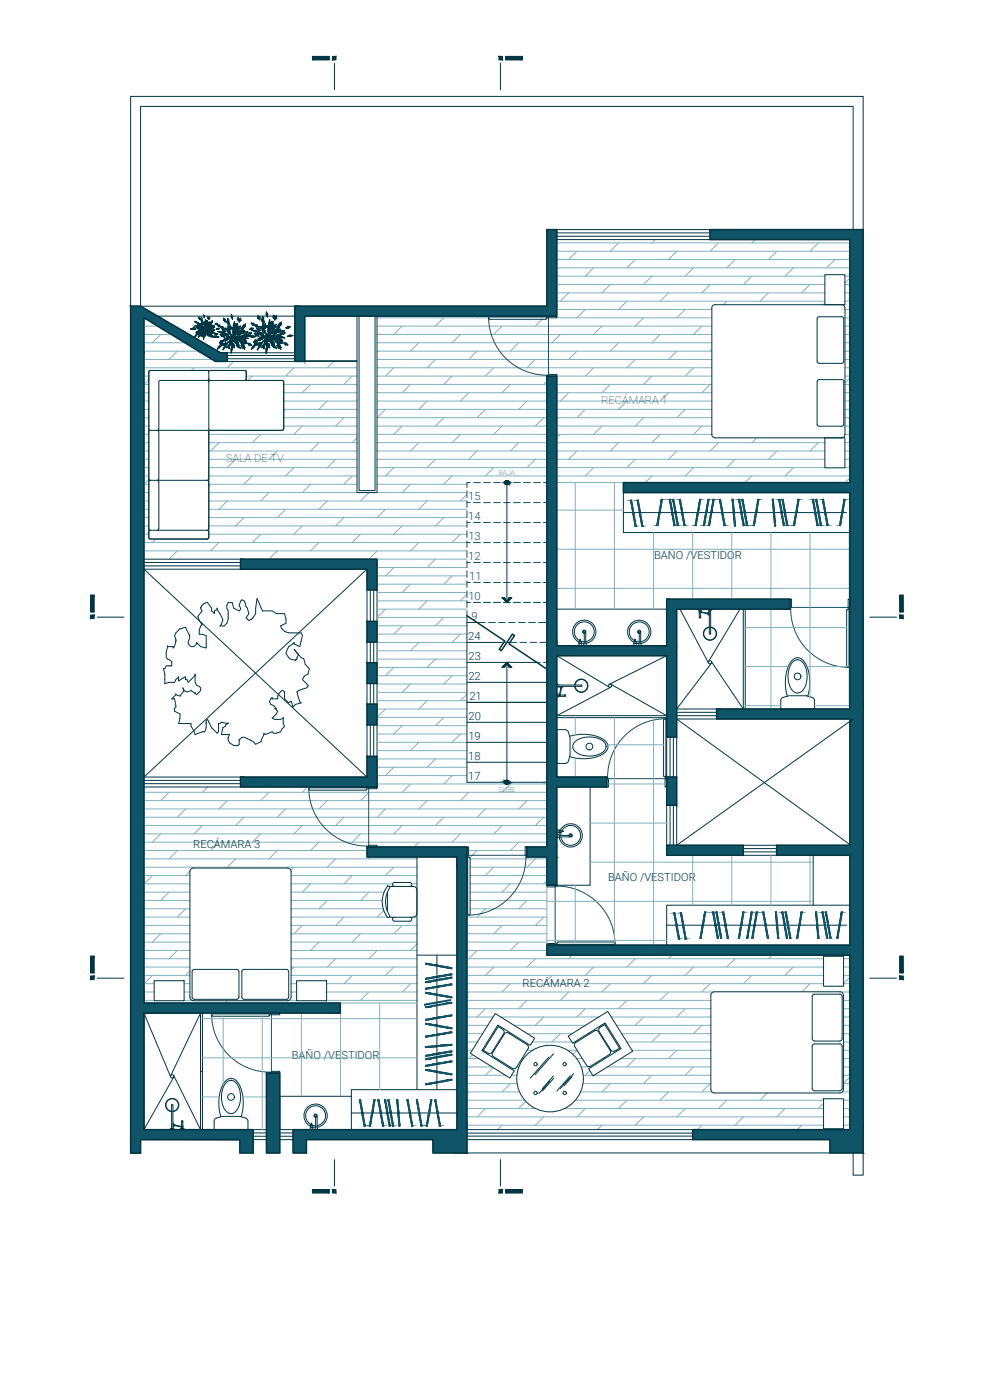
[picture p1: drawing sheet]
<svg xmlns="http://www.w3.org/2000/svg" width="594mm" height="841mm" viewBox="0 0 594 841" stroke-linecap="round" stroke-linejoin="round" font-family="sans-serif">
<defs><g id="words">
<g font-size="6.8" fill="#0f5467">
<text x="281" y="301">15</text>
<text x="281" y="313">14</text>
<text x="281" y="325">13</text>
<text x="281" y="337">12</text>
<text x="282" y="349">11</text>
<text x="281" y="361">10</text>
<text x="283" y="373">9</text>
</g>
<g font-size="6.8" fill="#003543">
<text x="281" y="385">24</text>
<text x="281" y="397">23</text>
<text x="281" y="409">22</text>
<text x="282" y="421">21</text>
<text x="281" y="433">20</text>
<text x="281" y="445">19</text>
<text x="281" y="457">18</text>
<text x="281" y="469">17</text>
</g>
<g font-size="6.7" fill="#003543">
<text x="361" y="243">RECÁMARA 1</text>
<text x="136" y="278">SALA DE TV</text>
<text x="393" y="336">BAÑO /VESTIDOR</text>
<text x="116" y="510">RECÁMARA 3</text>
<text x="365" y="529">BAÑO /VESTIDOR</text>
<text x="314" y="593">RECÁMARA 2</text>
<text x="175" y="636">BAÑO /VESTIDOR</text>
</g>
<g font-size="4.2" fill="#003543">
<text x="299" y="286">BAJA</text>
<text x="299" y="476">SUBE</text>
</g>
</g></defs>
<!-- layer: Muro Calidad -->
<g fill="#0f5467" stroke="#0f5467" stroke-width=".6">
<path d="M132 212h4z"/>
<path d="M177 190h6v27z"/>
<path d="M78 693h3z"/>
<path d="M426 138l92 6v-6zM426 138l92 6h-92z"/>
<path d="M328 138l6 46v-46zM328 138l6 46h-6z"/>
<path d="M177 184l157 6v-6zM177 184l157 6h-157z"/>
<path d="M78 184l18 7-12-7zM78 184l18 7h-18z"/>
<path d="M86 191l46 21-36-21zM86 191l46 21h-11z"/>
<path d="M78 191l8 21v-21zM78 191l8 21h-8z"/>
<path d="M121 212h11zM121 212h11z"/>
<path d="M177 217h6zM177 190l6 27h-6z"/>
<path d="M121 212l15 5v-5zM121 212l15 5h-7z"/>
<path d="M510 144l8 146v-146zM510 144l8 146h-8z"/>
<path d="M374 290l144 6v-6zM374 290l144 6h-144z"/>
<path d="M144 336l82 6v-6zM144 336l82 6h-82z"/>
<path d="M220 342l6 12v-12zM220 342l6 12h-6z"/>
<path d="M400 360l75 6v-6zM400 360l75 6h-75z"/>
<path d="M220 373l6 13v-13zM220 373l6 13h-6z"/>
<path d="M400 366l6 22v-22zM400 366l6 22h-6z"/>
<path d="M328 226l6 162v-162zM328 226l6 162h-6z"/>
<path d="M328 388l78 6v-6zM328 388l78 6h-78z"/>
<path d="M220 398l6 13v-13zM220 398l6 13h-6z"/>
<path d="M510 296l8 130v-130zM510 296l8 130h-8z"/>
<path d="M400 394l6 36v-36zM400 394l6 36h-6z"/>
<path d="M430 426l88 6v-6zM430 426l88 6h-88z"/>
<path d="M220 423l6 12v-12zM220 423l6 12h-6z"/>
<path d="M400 430l6 13v-13zM400 430l6 13h-6z"/>
<path d="M328 394l6 73v-73zM328 394l6 73h-6z"/>
<path d="M220 454l6 13v-13zM220 454l6 13h-6z"/>
<path d="M328 467l36 6v-6zM328 467l36 6h-36z"/>
<path d="M144 467l82 6v-6zM144 467l82 6h-82z"/>
<path d="M400 467l6 17v-17zM400 467l6 17h-6z"/>
<path d="M510 432l8 76v-76zM510 432l8 76h-8z"/>
<path d="M328 473l6 36v-36zM328 473l6 36h-6z"/>
<path d="M466 508l52 6v-6zM466 508l52 6h-52z"/>
<path d="M400 508l46 6v-6zM400 508l46 6h-46z"/>
<path d="M316 509l18 6v-6zM316 509l18 6h-18z"/>
<path d="M220 509l60 6v-6zM220 509l60 6h-60z"/>
<path d="M328 515l6 17v-17zM328 515l6 17h-6z"/>
<path d="M510 514l8 54v-54zM510 514l8 54h-8z"/>
<path d="M328 568l190 6v-6zM328 568l190 6h-190z"/>
<path d="M78 212l8 391v-391zM78 212l8 391h-8z"/>
<path d="M78 603l126 6v-6zM78 603l126 6h-126z"/>
<path d="M510 574l8 105v-105zM510 574l8 105h-8z"/>
<path d="M274 515l6 164v-164zM274 515l6 164h-6z"/>
<path d="M78 609l8 70v-70zM78 609l8 70h-8z"/>
<path d="M78 679l74 6v-6zM78 679l74 6h-74z"/>
<path d="M416 679l102 6v-6zM416 679l102 6h-102z"/>
<path d="M176 679l104 6v-6zM176 679l104 6h-104z"/>
<path d="M84 685h68zM84 685h68z"/>
<path d="M78 685h6zM78 685h6z"/>
<path d="M78 685l6 8v-8zM78 685l6 8h-6z"/>
<path d="M499 685l19 8v-8zM499 685l19 8h-19z"/>
<path d="M260 685l20 8v-8zM260 685l20 8h-20z"/>
<path d="M176 685l8 8v-8zM176 685l8 8h-8z"/>
<path d="M160 645l8 48v-48zM160 645l8 48h-8z"/>
<path d="M144 685l8 8v-8zM144 685l8 8h-8z"/>
<path d="M78 693h6zM78 693h3z"/>
</g>
<!-- layer: C. Delgada -->
<g fill="none" stroke="#003543" stroke-width=".6">
<path d="M188 34h10v2h-10zM200 34h2v2h-2zM300 34h2v2h-2zM304 34h10v2h-10zM334 140h92M334 142h92M136 216h41M136 214h41M86 340h58M86 338h58M54 358h2v10h-2zM86 342l134 125"/>
<path d="M220 342l-134 125M220 354v19M222 354v19M224 354v19M226 354v19M540 358h2v10h-2zM54 370h2v2h-2zM280 370v100h48M280 374h6M540 370h2v2h-2zM220 386v12M222 386v12"/>
<path d="M224 386v12M226 386v12M280 386h23M280 398h42M304 386h2M220 411v12M222 411v12M224 411v12M226 411v12M280 410h48M220 435v19M222 435v19"/>
<path d="M224 435v19M226 435v19M280 422h48M280 434h48M406 432l105 76M406 430h24M406 428h24M512 432l-106 76M280 458h48M280 446h48M402 443v24M404 443v24"/>
<path d="M86 469h58M86 471h58M402 484v24M404 484v24M446 512h20M446 510h20M54 574h2v10h-2zM540 574h2v10h-2zM54 586h2v2h-2zM540 586h2v2h-2zM120 609v70M122 609v70"/>
<path d="M120 644h2M152 683h8M152 681h8M168 683h8M168 681h8M280 682h136M280 681h136M188 715h10v2h-10zM200 715h2v2h-2zM300 715h2v2h-2zM304 715h10v2h-10z"/>
</g>
<!-- layer: Muebles -->
<g fill="none" stroke="#003543" stroke-width=".6">
<path d="M495 165h13v18h-13zM214 190v106h12v-106M216 190v105h9v-105M428 184l2-1h76l1 1 1 1v76l-1 1-1 1h-76l-2-1v-1v-76zM491 190h15l1 1v26l-1 1h-14h-1v-27zM183 217h31M124 229h1h1M124 223h1M124 229l1-1 1 1M124 229h-28l-1 29-1 1h1M125 223l1 35 43 1M126 223h-1"/>
<path d="M126 229h43M148 223v5l-1 1M148 223v6h21M148 223h-1h-57h-1v100l1 1h34l1-1M169 229h1v29l-1 1M491 228h15l1 1v26l-1 1h-14h-1v-27zM89 258l1 1M90 259h-1M90 259h34h1M95 260v28l-1 1h1v29l-1 1M125 260v28l-1 1M169 259h-44v64"/>
<path d="M495 263h13v18h-13zM89 288l1 1M90 289h-1M90 289h34M124 289h1v29l-1 1M374 296v24h136M89 318l1 1M90 319h-1M90 319h34M124 319h1v4M374 308h134M334 366h66"/>
<path d="M408 366l18 32M419 366v1h3v-1M420 368v-1h1v1M420 368v3M420 368v-1l1 1M420 367h.1M421 367h.1M421 368v3M421 368l4 1M421 367l4 1M425 366v1h3v-1M426 368h-1v1h1"/>
<path d="M426 367v3M426 367v14l1-14M426 377a4 4 0 0 0-3 6 4 4 0 0 0 7 0 4 4 0 0 0-3-6M444 366l-18 31M446 366v60l-19-29M448 366v60M334 394l32 19M347 388h3M348 386a7 7 0 0 1-2-11 7 7 0 0 1 11 1 7 7 0 0 1-5 10M348 386l3 1M348 388v-3h1v3M348 387h1"/>
<path d="M348 385a6 6 0 0 1-1-10 6 6 0 0 1 9 2 6 6 0 0 1-4 8M348 385v-1h1v1M349 385l2 1M351 388h1M351 388v-2h1v2M351 381v-1l1 1v5M351 381v5M352 380a1 1 0 0 0-1-1 1 1 0 0 0-1 0 1.1 1.1 0 0 0 1 2M380 388h3M381 386a7 7 0 0 1-2-11 7 7 0 0 1 11 1 7 7 0 0 1-5 10M381 386l3 1M381 388v-3h1v3"/>
<path d="M381 387h1M381 385v-1h1v1M381 385a6 6 0 0 1-1-10 6 6 0 0 1 9 2 6 6 0 0 1-4 9M382 385l2 1M384 388h1M384 388v-2h1v2M384 381v-1l1 1v5M384 381v5M385 380a1 1 0 0 0-1-1 1 1 0 0 0-1 0 1.1 1.1 0 0 0 1 2M400 394l-34 17M427 399l-21 27M476 398a4 4 0 0 1 5-1 4 4 0 0 1 3 3 14 14 0 0 1-3 16 5 5 0 0 1-7-5 15 15 0 0 1 2-13z"/>
<path d="M334 411h1v2h-1M334 417h1v2h-1M335 412h15h-15M335 418h1M336 412v1h2v-1M336 418h3M337 413v1v-1M337 418l-1-1v1h1M337 414l-1 3M337 414l-1 4M345 412a4 4 0 0 1 6-3 4 4 0 0 1 0 6 4 4 0 0 1-6-3M367 411l33 19h-66l33-17"/>
<path d="M470 419a26 26 0 0 1 18 0l1 1v6h-20v-5zM485 418a23 23 0 0 0-3-22 5 5 0 0 0-8 4 27 27 0 0 0-1 18M334 438h6l1 1a25 25 0 0 1 0 18l-1 2h-6zM334 431h66M342 442a23 23 0 0 1 22 4 5 5 0 0 1-4 8 27 27 0 0 1-18 1M345 446a14 14 0 0 1 19 1 5 5 0 0 1-5 6 13 13 0 0 1-15-3v-2zM354 473v59h-20M334 498v3M335 499h2v1h-2M336 499v1M336 499v3M337 499a7 7 0 0 1 11-2 7 7 0 0 1-2 11 7 7 0 0 1-10-5"/>
<path d="M337 499h1v1h-1M337 500v2M337 499a6 6 0 0 1 10-1 6 6 0 0 1-2 9 6 6 0 0 1-8-4M250 515v140M334 501v2M335 502h1v1h-1M336 502h6M342 502v1h-6M342 502a1 1 0 0 1 1-1 1 1 0 0 1 1 1 1.1 1.1 0 0 1-2 1M488 514v30M114 524v75l1 2h1M116 521l-1 1-1 2"/>
<path d="M116 521h57l1 1 1 2M175 524v76l-2 1h-57M233 532a15 15 0 0 0 0 19M233 533h.1M233 536v11M233 532a.8 .8 0 0 1 1 0 1 1 0 0 1 0 2 17 17 0 0 0 0 17h-1M235 532l-1 1M235 533h13M237 530a1.2 1.2 0 0 0-1 1 1.2 1.2 0 0 0 1 1M237 530h9M246 530a1.2 1.2 0 0 1 1 1 1.2 1.2 0 0 1 0 1M248 532l2 1v2"/>
<path d="M237 551a1.2 1.2 0 0 0-1 1 1.2 1.2 0 0 0 1 1h9a1.2 1.2 0 0 0 1-1 1.2 1.2 0 0 0-1-1M250 549v1l-2 1h-14M400 556h108M510 544h-110v24M250 574h24M262 574v81M495 574h12v18h-12zM93 589h18v12h-18zM143 584l-1-2h-25l-2 2v15l1 1h26l1-1M144 584v15M146 583h27v1v16h-1h-26l-1-1v-15zM178 589h18v12h-18z"/>
<path d="M428 596h1h77l1 2-1 57-2 2-76-1-1-2v-56zM488 598l1-1h16l1 1v26l-1 1h-16h-1zM86 609h34v70h-34zM86 609l17 38M120 609l-17 37M297 609l24 15-2 4-20-12-10 15 20 12-3 5-23-15zM302 618l1 2v1l-7 11-2 1h-1M302 618l-3-1-9 14 3 2M296 632v2v1l12 7h1l1-1M296 632l7-11 1-1 1 1 12 7v1v1l-7 11M330 635l-11 13M332 633l-11 13"/>
<path d="M341 622l24-14 15 23-24 15-2-4 19-12-10-15-19 12zM345 627l12-8h1l1 1 8 11v1l-1 1-11 8h-2l-1-1-7-11zM369 631l-1 1-1-1-7-12v-1l3-3 9 15-3 1M488 627h17l1 1v26l-1 1h-16h-1v-27zM104 647l-18 32M104 646l16 33M136 650a4 4 0 0 1 4-1 4 4 0 0 1 3 4 14 14 0 0 1-3 16 5 5 0 0 1-6-5 15 15 0 0 1 2-14zM274 655h-63v4M330 649l-6 8M332 646l-6 8M333 648l-7 7M343 646l-8 9"/>
<path d="M344 647l-5 5M345 645l-8 9M102 679v-1h3v1M103 668a4 4 0 0 1-3-6 4 4 0 0 1 7 0 4 4 0 0 1-3 6M103 678v-15l1 15M104 675v2M104 676h1h-1M105 676l4 1M108 679v-1h3v1M109 676v1h1v-1M109 674v3M109 677v1"/>
<path d="M110 677v1M110 674v3h-1M129 672h1a26 26 0 0 1 17 0l2 1v6h-20v-5zM145 671a23 23 0 0 0-4-22 5 5 0 0 0-8 4 27 27 0 0 0 0 18M168 679v-20h43v20M186 679h2M186 676a7 7 0 0 1-1-11 7 7 0 0 1 11 2 7 7 0 0 1-5 10M186 677h3M186 678v-2h2v2M186 677h2M187 676a6 6 0 0 1-2-10 6 6 0 0 1 10 2 6 6 0 0 1-5 8M187 676v-1v1"/>
<path d="M187 676h3M189 679h2M189 678v-1h2v1M190 671v6M190 671a1 1 0 0 0 0-2 1 1 0 0 0-1 1 1 1 0 0 0 1 1M211 669h63M495 660h12v18h-12z"/>
<circle cx="351" cy="380" r=".6"/>
<circle cx="384" cy="380" r=".6"/>
<circle cx="420" cy="371" r=".4"/>
<circle cx="426" cy="398" r="1"/>
<circle cx="339" cy="418" r=".4"/>
<circle cx="366" cy="412" r="1"/>
<circle cx="479" cy="406" r="2"/>
<circle cx="354" cy="448" r="2"/>
<circle cx="343" cy="502" r=".6"/>
<circle cx="322" cy="639" r="1"/>
<circle cx="339" cy="639" r="1"/>
<circle cx="103" cy="647" r="1"/>
<circle cx="139" cy="659" r="2"/>
<circle cx="322" cy="657" r="1"/>
<circle cx="330" cy="648" r="20"/>
<circle cx="339" cy="657" r="1"/>
<circle cx="109" cy="674" r=".4"/>
<circle cx="190" cy="670" r=".6"/>
</g>
<!-- layer: H. Medio -->
<g fill="none" stroke="#0f5467" stroke-width=".6">
<path d="M280 295v4M282 290h-2v3M284 290h4M290 290h4M296 290h4M302 290h4M308 290h4M314 290h4M320 290h4M326 290h2M397 300h1l-3 16h-1zM420 300h1l-3 16z"/>
<path d="M425 300h1l-3 16zM428 300h1l-3 16zM440 300l2 16h-1zM455 300h1l-3 16h-1zM464 300h1l1 16h-1zM479 300h1l-3 16zM507 300h1l-3 16h-1zM280 301v4M280 307v4M280 313v4M280 319v4M280 302h2"/>
<path d="M280 314h2M284 302h4M284 314h4M290 302h4M290 314h4M296 302h4M296 314h4M302 302h4M302 314h4M308 302h4M308 314h4M314 302h4"/>
<path d="M314 314h4M320 302h4M320 314h4M326 302h2M326 314h2M379 301v-1l3 16zM383 301v-1l3 16zM402 300h1l2 16zM404 300h1l2 16zM408 300h1l2 16zM432 300h1l3 16h-1zM444 300l3 16h-1z"/>
<path d="M446 300l3 16h-1zM468 300l3 16zM470 300l3 16zM488 300h1l2 16zM490 300h1l2 16zM494 300h1l2 16zM280 325v4M280 331v4M280 337v4M280 338h2M280 326h2M284 338h4"/>
<path d="M284 326h4M290 338h4M290 326h4M296 338h4M296 326h4M302 338h4M302 326h4M308 338h4M308 326h4M314 338h4M314 326h4M320 338h4"/>
<path d="M320 326h4M326 338h2M326 326h2M280 343v4M280 349v4M280 355v4M280 350h2M284 350h4M290 350h4M296 350h4M302 350h4M308 350h4"/>
<path d="M314 350h4M320 350h4M326 350h2M280 361v4M280 367v3M280 362h2M284 362h4M286 374h5M290 362h4M293 374h5M296 362h4M299 374h4"/>
<path d="M302 362h4M306 374h3M308 362h4M311 374h4M314 362h4M317 374h5M320 362h4M323 374h5M326 362h2M303 386h1M306 386h4M312 386h4"/>
<path d="M318 386h4M322 398h2M324 386h4M326 398h2M405 548l3 16zM409 548l3 16zM423 548h1l-3 16h-1zM428 548h1l2 16zM430 548h1l2 16zM434 548h1l2 16zM446 548h1l-3 16zM451 548h1l-3 16z"/>
<path d="M454 548h1l-3 16zM458 548h1l3 16h-1zM466 548l2 16h-1zM470 548l3 16h-1zM472 548l3 16h-1zM481 548h1l-3 16zM490 548h1l1 16h-1zM494 548l3 16zM496 548l3 16zM505 548h1l-3 16zM256 579l15 2v1l-15-3zM256 594l15-3v1l-15 2z"/>
<path d="M256 590l15-3v1l-15 2zM256 588l15-3v1l-15 2zM256 596l15 3-15-2zM255 603l16-3v1l-16 3zM256 612l15-2-15 3zM256 615l15 2v1l-15-3zM256 629l15-2v1l-15 1zM256 636l15-3v1l-15 3zM256 634l15-3v1l-15 3zM256 623l15-3-15 3zM256 651l15-3v1l-15 3zM256 640l15-3v1l-15 3z"/>
<path d="M256 642l15 3v1l-15-3zM216 661h1l2 15zM225 661l-3 15zM227 661h1l2 15zM231 661h1l2 15zM233 661h1l2 15zM238 661l1-1 1 16zM245 661l3 15h-1zM250 661h1l2 15zM259 661l-2 15h-1zM261 661h1l3 15h-1z"/>
</g>
<g fill="#0f5467" stroke="#0f5467" stroke-width=".6">
<path d="M268 638l3-1v1z"/>
<path d="M259 640l1-1h4z"/>
<path d="M268 592l3-1v1z"/>
<path d="M259 594l1-1h4z"/>
<path d="M434 548h1z"/>
<path d="M435 556l2 8z"/>
<path d="M435 556h1l1 8z"/>
<path d="M445 308h1l1 8z"/>
<path d="M469 308l2 8z"/>
<path d="M469 308h1l1 8z"/>
<path d="M404 300h1z"/>
<path d="M405 308l2 8z"/>
<path d="M405 308h1l1 8z"/>
<path d="M384 308l2 8z"/>
<path d="M384 308h1l1 8z"/>
<path d="M455 300h1z"/>
<path d="M454 308l-1 8z"/>
<path d="M507 300h1z"/>
<path d="M506 308l-1 8z"/>
<path d="M471 308l2 8z"/>
<path d="M471 308h1l1 8z"/>
<path d="M479 300h1z"/>
<path d="M478 308l-1 8z"/>
<path d="M478 308h1l-2 8z"/>
<path d="M268 620h3z"/>
<path d="M259 623l1-1h4z"/>
<path d="M238 661l1-1z"/>
<path d="M239 668l1 8z"/>
<path d="M239 668h1v8z"/>
<path d="M268 610h3z"/>
<path d="M259 612h1h4z"/>
<path d="M256 642l3 1h-3z"/>
<path d="M256 643l8 1z"/>
<path d="M264 644l7 1z"/>
<path d="M265 628l6-1v1z"/>
<path d="M257 629h6z"/>
<path d="M268 649l3-1v1z"/>
<path d="M259 651l1-1h4z"/>
<path d="M268 632l3-1v1z"/>
<path d="M259 634l1-1h4z"/>
<path d="M268 603l3-1v1z"/>
<path d="M259 605l1-1h4z"/>
<path d="M268 586l3-1v1z"/>
<path d="M259 588l1-1h4z"/>
<path d="M223 668l-1 8z"/>
<path d="M223 668h1l-2 8z"/>
<path d="M246 668l2 8z"/>
<path d="M227 661h1z"/>
<path d="M228 668l2 8z"/>
<path d="M228 668h1l1 8z"/>
<path d="M231 661h1z"/>
<path d="M232 668l2 8z"/>
<path d="M232 668h1l1 8z"/>
<path d="M216 661h1z"/>
<path d="M217 668l2 8z"/>
<path d="M217 668h1l1 8z"/>
<path d="M233 661h1z"/>
<path d="M234 668l2 8z"/>
<path d="M234 668h1l1 8z"/>
<path d="M256 615h3h-3z"/>
<path d="M256 615l8 1z"/>
<path d="M264 617h7z"/>
<path d="M268 634l3-1v1z"/>
<path d="M259 636l1-1h4z"/>
<path d="M268 588l3-1v1z"/>
<path d="M259 590l1-1h4z"/>
<path d="M256 596l3 1h-3z"/>
<path d="M256 597h8z"/>
<path d="M264 598l7 1z"/>
<path d="M256 579h3h-3z"/>
<path d="M256 579l8 1z"/>
<path d="M264 581h7z"/>
<path d="M261 661h1z"/>
<path d="M263 668l2 8z"/>
<path d="M257 668h1l-1 8z"/>
<path d="M250 661h1z"/>
<path d="M251 668l2 8z"/>
<path d="M251 668h1l1 8z"/>
<path d="M466 556h1l1 8z"/>
<path d="M428 548h1z"/>
<path d="M429 556l2 8z"/>
<path d="M429 556h1l1 8z"/>
<path d="M423 548h1z"/>
<path d="M422 556l-1 8z"/>
<path d="M454 548h1z"/>
<path d="M453 556l-1 8z"/>
<path d="M453 556h1l-2 8z"/>
<path d="M451 548h1z"/>
<path d="M450 556l-1 8z"/>
<path d="M430 548h1z"/>
<path d="M431 556l2 8z"/>
<path d="M431 556h1l1 8z"/>
<path d="M446 548h1z"/>
<path d="M445 556l-1 8z"/>
<path d="M445 556h1l-2 8z"/>
<path d="M458 548h1z"/>
<path d="M460 556l2 8z"/>
<path d="M471 556h1l1 8z"/>
<path d="M473 556h1l1 8z"/>
<path d="M481 548h1z"/>
<path d="M480 556l-1 8z"/>
<path d="M490 548h1z"/>
<path d="M491 556l1 8z"/>
<path d="M495 556l2 8z"/>
<path d="M495 556h1l1 8z"/>
<path d="M497 556l2 8z"/>
<path d="M497 556h1l1 8z"/>
<path d="M505 548h1z"/>
<path d="M504 556l-1 8z"/>
<path d="M504 556h1l-2 8z"/>
<path d="M406 556l2 8z"/>
<path d="M406 556h1l1 8z"/>
<path d="M410 556l2 8z"/>
<path d="M410 556h1l1 8z"/>
<path d="M440 308h1l1 8z"/>
<path d="M402 300h1z"/>
<path d="M404 308l1 8z"/>
<path d="M397 300h1z"/>
<path d="M396 308l-1 8z"/>
<path d="M408 300h1z"/>
<path d="M409 308l2 8z"/>
<path d="M409 308h1l1 8z"/>
<path d="M428 300h1z"/>
<path d="M427 308l-1 8z"/>
<path d="M427 308h1l-2 8z"/>
<path d="M425 300h1z"/>
<path d="M424 308l-1 8z"/>
<path d="M424 308h1l-2 8z"/>
<path d="M420 300h1z"/>
<path d="M419 308l-1 8z"/>
<path d="M419 308h1l-2 8z"/>
<path d="M432 300h1z"/>
<path d="M434 308l2 8z"/>
<path d="M447 308h1l1 8z"/>
<path d="M464 300h1z"/>
<path d="M465 308l1 8z"/>
<path d="M379 301v-1z"/>
<path d="M380 308l2 8z"/>
<path d="M380 308h1l1 8z"/>
<path d="M488 300h1z"/>
<path d="M489 308l2 8z"/>
<path d="M489 308h1l1 8z"/>
<path d="M494 300h1z"/>
<path d="M495 308l2 8z"/>
<path d="M495 308h1l1 8z"/>
<path d="M490 300h1z"/>
<path d="M491 308l2 8z"/>
<path d="M491 308h1l1 8z"/>
<path d="M267 639l4-1h-3zM264 639l4-1-1 1zM264 639h3zM260 639h4z"/>
<path d="M256 640h3l1-1zM256 640h3l-3 1z"/>
<path d="M267 592h4h-3zM264 592h4h-1zM264 592v1l3-1zM260 593l4-1v1z"/>
<path d="M256 594h3l1-1zM256 594h3h-3z"/>
<path d="M434 548l2 8-1-8zM434 548l2 8h-1z"/>
<path d="M444 300l2 8-2-8zM444 300l2 8h-1z"/>
<path d="M445 308l1 8h1zM446 316h1z"/>
<path d="M468 300l2 8-2-8zM468 300l2 8h-1z"/>
<path d="M404 300l2 8-1-8zM404 300l2 8h-1z"/>
<path d="M383 301l2 7-2-7zM383 301l2 7h-1z"/>
<path d="M455 300l-1 8 2-8zM455 300l-1 8z"/>
<path d="M454 308l-2 8h1zM452 316h1z"/>
<path d="M507 300l-1 8 2-8zM507 300l-1 8z"/>
<path d="M506 308l-2 8h1zM504 316h1z"/>
<path d="M470 300l2 8-2-8zM470 300l2 8h-1z"/>
<path d="M479 300v8l1-8zM479 300v8h-1z"/>
<path d="M267 621l4-1h-3zM264 621l4-1-1 1zM264 621v1l3-1zM260 622l4-1v1z"/>
<path d="M256 623h3l1-1zM256 623h3h-3z"/>
<path d="M238 661l2 7-1-7zM238 661l2 7h-1zM239 668h1zM239 668h1z"/>
<path d="M267 611l4-1h-3zM264 611l4-1-1 1zM264 611v1l3-1zM260 612l4-1v1z"/>
<path d="M256 612h3h1zM256 612h3l-3 1z"/>
<path d="M256 643l8 1zM260 644h4zM264 644h3z"/>
<path d="M264 644l7 1zM268 645h3v1z"/>
<path d="M265 628h6zM263 628h7zM263 628v1l7-1zM257 629l6-1v1z"/>
<path d="M256 629h6zM256 629h6h-6z"/>
<path d="M267 650l4-1h-3zM264 650l4-1-1 1zM264 650h3zM260 650h4z"/>
<path d="M256 651h3l1-1zM256 651h3l-3 1z"/>
<path d="M267 633l4-1h-3zM264 633l4-1-1 1zM264 633h3zM260 633h4z"/>
<path d="M256 634h3l1-1zM256 634h3l-3 1z"/>
<path d="M267 603h4h-3zM264 603h4h-1zM264 603v1l3-1zM260 604l4-1v1z"/>
<path d="M256 605h3l1-1zM256 605h3h-3z"/>
<path d="M267 586h4h-3zM264 586h4h-1zM264 586v1l3-1zM260 587l4-1v1z"/>
<path d="M256 588h3l1-1zM256 588h3h-3z"/>
<path d="M225 661l-1 7 1-7zM225 661l-1 7h-1z"/>
<path d="M245 661l1 7-1-7zM245 661l1 7z"/>
<path d="M246 668l1 8h1zM247 676h1z"/>
<path d="M227 661l2 7-1-7zM227 661l2 7h-1z"/>
<path d="M231 661l2 7-1-7zM231 661l2 7h-1z"/>
<path d="M216 661l2 7-1-7zM216 661l2 7h-1z"/>
<path d="M233 661l2 7-1-7zM233 661l2 7h-1z"/>
<path d="M256 615l8 1zM260 616h4v1zM264 616v1h3z"/>
<path d="M264 617h7zM268 617h3v1z"/>
<path d="M267 635l4-1h-3zM264 635l4-1-1 1zM264 635h3zM260 635h4z"/>
<path d="M256 636h3l1-1zM256 636h3l-3 1z"/>
<path d="M267 588h4h-3zM264 588h4h-1zM264 588v1l3-1zM260 589l4-1v1z"/>
<path d="M256 590h3l1-1zM256 590h3h-3z"/>
<path d="M256 597h8zM260 597h4v1zM264 597v1h3z"/>
<path d="M264 598l7 1zM268 599h3z"/>
<path d="M256 579l8 1zM260 580h4v1zM264 580v1h3z"/>
<path d="M264 581h7zM268 581h3v1z"/>
<path d="M261 661l2 7-1-7zM261 661l2 7z"/>
<path d="M263 668l1 8h1zM264 676h1z"/>
<path d="M259 661l-1 7 1-7zM259 661l-1 7h-1z"/>
<path d="M257 668l-1 8h1zM256 676h1z"/>
<path d="M250 661l2 7-1-7zM250 661l2 7h-1z"/>
<path d="M466 548l1 8-1-8zM466 548l1 8h-1zM466 556h1zM466 556h1z"/>
<path d="M466 556l1 8h1zM467 564h1z"/>
<path d="M428 548l2 8-1-8zM428 548l2 8h-1z"/>
<path d="M423 548l-1 8 2-8zM423 548l-1 8z"/>
<path d="M422 556l-2 8h1zM420 564h1z"/>
<path d="M454 548v8l1-8zM454 548v8h-1z"/>
<path d="M451 548l-1 8 2-8zM451 548l-1 8z"/>
<path d="M430 548l2 8-1-8zM430 548l2 8h-1z"/>
<path d="M446 548v8l1-8zM446 548v8h-1z"/>
<path d="M458 548l2 8-1-8zM458 548l2 8z"/>
<path d="M460 556l1 8h1zM461 564h1z"/>
<path d="M470 548l2 8-2-8zM470 548l2 8h-1z"/>
<path d="M471 556l1 8h1zM472 564h1z"/>
<path d="M472 548l2 8-2-8zM472 548l2 8h-1z"/>
<path d="M473 556l1 8h1zM474 564h1z"/>
<path d="M481 548l-1 8 2-8zM481 548l-1 8z"/>
<path d="M490 548l1 8v-8zM490 548l1 8z"/>
<path d="M491 556v8h1zM491 564h1z"/>
<path d="M494 548l2 8-2-8zM494 548l2 8h-1z"/>
<path d="M496 548l2 8-2-8zM496 548l2 8h-1z"/>
<path d="M505 548v8l1-8zM505 548v8h-1z"/>
<path d="M405 548l2 8-2-8zM405 548l2 8h-1z"/>
<path d="M409 548l2 8-2-8zM409 548l2 8h-1z"/>
<path d="M440 300l1 8-1-8zM440 300l1 8h-1zM440 308h1zM440 308h1z"/>
<path d="M440 308l1 8h1zM441 316h1z"/>
<path d="M402 300l2 8-1-8zM402 300l2 8z"/>
<path d="M397 300l-1 8 2-8zM397 300l-1 8z"/>
<path d="M396 308l-2 8h1zM394 316h1z"/>
<path d="M408 300l2 8-1-8zM408 300l2 8h-1z"/>
<path d="M428 300v8l1-8zM428 300v8h-1z"/>
<path d="M425 300v8l1-8zM425 300v8h-1z"/>
<path d="M420 300v8l1-8zM420 300v8h-1z"/>
<path d="M432 300l2 8-1-8zM432 300l2 8z"/>
<path d="M434 308l1 8h1zM435 316h1z"/>
<path d="M446 300l2 8-2-8zM446 300l2 8h-1z"/>
<path d="M447 308l1 8h1zM448 316h1z"/>
<path d="M464 300l1 8v-8zM464 300l1 8z"/>
<path d="M465 308v8h1zM465 316h1z"/>
<path d="M379 301l2 7-2-7zM379 301l2 7h-1z"/>
<path d="M488 300l2 8-1-8zM488 300l2 8h-1z"/>
<path d="M494 300l2 8-1-8zM494 300l2 8h-1z"/>
<path d="M490 300l2 8-1-8zM490 300l2 8h-1z"/>
</g>
<!-- layer: Vegetacion -->
<g fill="none" stroke="#003543" stroke-width=".6">
<path d="M114 198l2-1 2 1h-4h4M116 197v1M117 196v1M117 193h1v1l-1-1 1 1M117 196h3M117 197h-1h1h-1M118 193l-1 1M118 197h1l1 1h-1l-1-1 2 1M118 194h1h1h-2h2M118 199l1 1M119 196h-1M119 195h1v1l-1-1 1 1"/>
<path d="M119 200l-1 1 1-1h-1v1M119 194h.1M119 197v1M119 190l1 2M120 199l-2 1h1l1-1h-2v1M120 195l-1 1M120 194h1v1l-1-1 1 1M120 198l1 1M120 197h1l1 1h-2v-1l2 1M120 191h-1l1 1v-1l-1-1v1M120 198v1M120 200l-1 1 1-1h-1v1"/>
<path d="M120 192h1l1 1h-1l-1-1 2 1M121 198v1M121 195l1 1v1l-1-1v-1l1 2M121 198l-1 1 1-1h-1v1M121 194l-1 1M121 199h-2h2l-1-1-1 1M121 191v1v-1v1M121 197h-2h1h1l-1-1-1 1M121 192l1 3M121 194v2M121 199l-2 4M121 197l-1 1"/>
<path d="M121 192v1M121 200l1-2v2v1l-1-1h1M121 191h.1M122 198l1-1v1h-1h1M122 199l1 1M122 199v2M122 194h1v1h-1v-1l1 1M122 196h-1M122 195h-1v1l1-1-1-1v1M122 193l-1 1 1 1v-2l-1-1v2M122 198l1-1h1l-1 1h-1l2-1-1 1 1 1v-2v2M122 197l1 1"/>
<path d="M122 189l1 2M123 197l-1 1M123 197v1M123 196h1v2l-1-1v-1l1 1M123 194l-1 1M123 190h-1l1 1-1-2v1M123 199l-1 1h1v-1h-1v2M123 199h1l1 1h-1l-1-1 2 1M123 194l1 2-1 1M123 193h1M123 195h1M123 198h1"/>
<path d="M123 197l-1 1h1v-1h-1v1l-2 1h1l1-1h-1l-1 1M123 192v3M124 198h2M124 193h.1M124 194l-1 2 1-1v-1l-1 2M124 197l1-1 1 1h-1h-1h2M124 195h-1l1 1v-1l-1-1v1M124 194h1M124 193h1M124 193v1v-1v1M124 198v2M124 199l1 2"/>
<path d="M124 199v1M124 200l1 2M124 198l2 1h-1l-1-1 2 1M125 199h-2l1 1 1-1-1-1-3 4M125 193l-1 2v-1l1-1v1l-1 1M125 194l1 1M125 192l-1 2 1-1v-1l-1 2M125 190v1v-1v1M125 197l3 3-2-1-1-2 3 3M125 196v1M125 200h-1l1 1v-1l-1-1v1M125 197v1"/>
<path d="M125 199h1l1 1h-1l-1-1 2 1M125 191h1M125 191h.1M125 197l1 1M125 198v1M126 193l-2 2h2v-2l-1 1v2M126 191l-1 1 1-1v-1l-1 2M126 195l-3 1h2l1-1h-2l-1 1M126 198h3M126 197h1M126 195h1M126 195l1 1"/>
<path d="M126 197l-2 1h2v-1h-1l-1 1M126 200h2h-1h-1h2M126 199v1M127 194h.1M127 199h1h-1h1M127 198l-1 1M127 197h.1M127 193v1h-1h1h-1M127 194l-1 2 1-1v-1l-1 1v1M127 193l1 1M127 196v1M127 195l-2 1h2v-1h-1l-1 1"/>
<path d="M128 198h-1M128 199h-1M128 193l-1 1h1v-1l-1 1M128 193l-1 1 1-1h-1v1M128 197h.1M129 196h-3l1 1 2-1h-2h-1M129 197h-2M130 194v1M130 195h2l1 2-2-1-1-1 3 2M131 199h2l2 1h-2l-2-1 4 1M131 197v1M131 194l-2 1h1l1-1h-1l-1 1"/>
<path d="M132 197l-2 1M132 195l-1 1M132 196h2l1 1h-2l-1-1 3 1M133 199v1M133 198h2l1 1h-2l-1-1 3 1M134 196l-1 1M134 191l1 2M135 198l-1 1M135 197h2v2l-1-1-1-1 2 2M135 192h-1l1 1v-1l-1-1v1M136 193h2v2l-1-1-1-1 2 2M137 199h1l1 2-2-1v-1l2 2"/>
<path d="M137 197l-1 1M137 191v2h-1l1-2 1 1-1 1M137 194l1 4M137 196l1 3M137 193v1M138 192l-2 1M138 196l2 1v1h-1l-1-2 3 3M138 199l-1 1M138 198h-1l1 1v-1l-1-2v2M139 196h-2l1 2 1-2-2-2v2M139 189l1 3M140 197l-1 1"/>
<path d="M140 190l-1 1 1 1v-2l-1-1v2M140 200h1l1 2-2-1v-2l2 3M140 197l1 3M140 195l1 1M141 193l-1 5v-3l1-2v3l-1 2M141 195l1 1M141 197l-1 3 1-1v-2l-1 1v2M141 198l-1 1 1 1v-2l-1-1v2M142 197h1M142 195l1 1M142 194l-1 3 1-1v-2l-1 1v2M142 199l1 1"/>
<path d="M142 195v4v-2v-2l1 2-1 2M143 197l1 1M143 194l-1 3 1-1v-2l-1 1v2M143 191v2l-1-1 1-1 1 1-1 1M143 200v2M144 192l1 1M144 192h-2M144 196l-2 3 2-1v-2l-1 1-1 2M145 199l-5 2 3-1 2-1h-3l-2 2M145 191l-1 3 1-1v-2l-1 1v2M145 198l1 1M145 198l1 2"/>
<path d="M146 196v1l-2 2h2v-2l-1 1-1 1M146 197v-2h1v1l-1 1 1-2-1 2 1-1v-1l-1 1v1M146 196h1l-2 1h1l1-1h-1l-1 1M146 195l1 1M147 199l-3 1h2l1-1-2-1-1 2M147 199v2M149 199l-4 1 2 1 2-2h-2l-2 1M150 200v1M151 194h1l1 2-1-1-1-1 2 2M151 197v1M151 198h3l2 2-3-1-2-1 5 2M152 197l-2 1h1l1-1h-1l-1 1"/>
<path d="M152 194v1M153 195h1l1 1h-1l-1-1 2 1M154 198l-1 1M154 197h2v2l-1-1-1-1 2 2M154 195v1M155 190l1 2M156 197l-1 1M156 196h2v2l-1-1-1-1 2 2M156 191h-1l1 1v-1l-1-1v1M157 192h1l1 2-2-1v-1l2 2M157 198l2 1 1 2-2-1-1-2 3 3M158 196l-1 1"/>
<path d="M158 190v2l-1-1 1-1v1v1M158 193l1 4M158 195l1 4M158 192l-1 1M158 191h-1M159 195l2 1v1h-1l-1-2 2 2M159 199l-1 1M159 197h-1v2l1-2-1-2-1 2M160 195h-2l1 2 1-2-2-2v2M160 187l1 4M161 199l2 1v2l-2-1v-2l2 3M161 196l-1 1"/>
<path d="M161 189h-1l1 2v-2l-1-2v2M161 196l2 4-2 1M161 194h1M161 197l1 1M162 192v5l-1-3 1-2v2v3M162 194l1 1M162 196l-1 3 1-1v-2l-1 1v2M163 200l1-1 2 1-2 1-1-1h3M163 198h-2l2 2v-2l-2-2v2M163 196h2M163 194l1 1M163 193l-1 3 1-1v-2l-1 1v2"/>
<path d="M164 198v2M164 194l-1 4v-2l1-2 1 2-2 2M164 196l1 1M164 193l-1 3 1-1v-2l-1 1v2M164 189v2v-1v-1l1 1-1 1M164 199v2M165 191h1M165 190h-1M166 195l-2 3 2-1v-2l-2 1v2M166 190l-1 2 1-1v-1l-1 1v1M166 198l-5 2h3l2-2h-2l-3 2M166 197l1 1"/>
<path d="M167 198v1M167 195l1 1-2 3 1-1 1-2-2 1v2M168 196v-2h1v1l-1 1 1-2-2 2 2-1v-1h-1l-1 2M168 195h1l-3 1h2l1-1h-2l-1 1M168 194l1 1M168 198l1 2M168 198l-3 1h2l2-1h-2l-2 1M170 200v1M171 199l-5 1h3l2-1-3-1-2 2M171 200l-3 1h2l1-1h-1l-2 1M173 196v1M174 196l-2 1h1l1-1h-1l-1 1"/>
<path d="M117 201l1 1M118 200l1 1M118 201l-1 1M119 200l1 1M120 201h.1M121 201v1M122 201l-1 1M122 202h1M122 200l2 2M123 201l-1 3M123 200v2M123 201v1v-2v1"/>
<path d="M123 201h-1l2 1-1-1-1-1v1M125 201h-1l1 1v-1l-1-1v1h1l1 1-2-1 2 1M125 201v1M126 201l1 1v-1h-1l1 1M126 200l1 1 1 1-2-2 2 2M127 202h2h3l-3 1-2-1h5M127 201v1M127 201h.1M129 200l1 1h-1v-1l1 1M129 202v1M129 200v1M130 200v1"/>
<path d="M131 201h-2h1h1l-1-1-1 1M131 208l1 1M132 201h2l1 2-2-1-1-1 3 2M132 206l1 1M133 204v2M133 207l-2 3 1-1 1-2-2 1v2M134 206l-2 2 1-1 1-1h-2v2M134 206l1 1M134 201l-1 1M135 205l-3 1h1l2-1-2-1-1 2M135 207l1 1M135 204h1"/>
<path d="M135 201h2l1 2-2-1-1-1 3 2M136 203v2M136 206l-3 2 2-1 1-1h-2l-1 2M136 203l1 1M137 203l-2 2 1-1 1-1-2 1v1M137 204h-3l1 1 2-1-1-1-2 1M137 201h-3l1 1 2-1-2-1-1 1M137 201l-1 1M137 205l-3 5 2-2 1-3-2 2-1 3M138 207v3M138 206l1 1M138 208l-1 1"/>
<path d="M138 202h1l2 1h-2l-1-1 2 1M138 205l1 1M138 204l1 3M139 204l1-2h1v2h-2l2-2v1v2l1-2-1-1v3M139 210h1M139 201l1 2M139 205h-2l2 2v-2l-1-1-1 1M139 206l2 3M139 202v1M139 207l1 3-1 2v-2v-3v5M140 202l1 2M140 204l-2 2h1l1-2-2 1v2"/>
<path d="M140 204l2 1 1 1h-2l-1-2 3 2M140 206v3M141 208h-1v1v-3v2M141 205l-5 4 3-2 2-2-3 1-2 3M141 203h1M141 201l-3 2h2l1-2h-2l-1 2-3 1h2l1-1h-2l-1 1M141 207l-2 1 2 1v-2l-2-1v2M141 205l1-2v2l-1 1v-1h1M141 201l2-1 2 1-2 1-2-1h4M141 200l-1 1M142 203l-1 3 1-1M142 204l1 3"/>
<path d="M142 208h2l1 1h-2l-1-1 3 1M142 206l1 3 1-1M142 204l2-1 1 1-2 1-1-1h3M143 202l3 1 2 3-3-2-2-2 5 4M143 206h-1l1 1v-1l-1-2v2M143 202v1M143 204l2 1 1 2-2-1-1-2 3 3M144 207l-2 1 1 1 1-2-2-1v2M144 202v1M144 203l-1 2M145 202h2l2 1h-2l-2-1 4 1M145 208l1 1 1 1-1-2h-1l2 2"/>
<path d="M145 202h2M145 206l1 2 1 1v-2l-2-1 2 3M145 206l2-1 1 1-2 1-1-1h3M145 202l-3 1h2l1-1h-1l-2 1M145 205l-1 1M145 203h-4h2h3l-3-1-2 1M146 204h1l1 1h-1l-1-1 2 1M146 203l-1 1M146 201v1M146 208v1M147 207l-1 1M147 202l2-1 3 1h-3h-2h5"/>
<path d="M147 205l-1 2M147 202v1M147 204v1M148 201v1M149 206h1l1 1h-1l-1-1 2 1M149 201v1M149 201l-2 1h1l2-1h-2l-1 1M150 206v1M151 200h-2l1 1 1-1h-1h-1M152 208v1M152 202v1M153 200h2l1 2h-2l-1-2 3 2"/>
<path d="M153 206l1 1M153 204l1 2M153 207l-2 3 1-1 1-2-1 1-1 2M154 202h-3l1 1 2-1h-2h-1M154 205l-1 3 1-1v-2l-1 1v2M155 206v1M155 200l-1 2M155 204l-3 2h2l1-2h-2l-1 2M156 207l1 1M156 203l1 1M156 200h2l1 2h-2l-1-2 3 2M156 203v1"/>
<path d="M156 206l-2 2 1-1 1-1h-1l-1 2M157 202v2M158 202l-2 3 1-1 1-2-2 1v2M158 203l-3 1h1l2-1h-2l-1 1M158 200h-4l2 1 2-1-2-1-2 1M158 200l-1 2M158 205l-3 5 2-2 1-3-2 2-1 3M158 205l1-2 1 2v2l-2-2h2M158 207l1 3M159 208l-1 1M159 202l1-1 2 1-2 1-1-1h3M159 204l1 1"/>
<path d="M159 203h-3l1 1 2-1-2-1-1 1M159 203v4M160 210h1M160 201l1 1M160 206l2 3M160 201v2M161 207v3l-1 2v-2l1-3-1 5M161 202l1 1M161 204l-2 2h1l1-3-2 1v2l1 1M161 204h2l2 2h-2l-2-2 4 2M162 206l-1 3M162 207l-1 1v1l1-3-1 2"/>
<path d="M162 204l-5 5 3-2 2-3-3 2-2 3M162 203h1M162 200l-3 3 2-1 1-2-2 1-1 2M162 207l-2 1 2 1v-2l-2-1v2M162 204l1-1 1 2-1 1-1-2 2 1M163 202l-1 1v1l1-1v-1l-1 2M163 201l-3 2h2l1-2-2 1-1 1M163 203v3v-2M163 204l1 3M163 207l2 1 1 1h-1l-2-2 3 2M164 205l1 4v-1M164 203h1l1 1h-1l-1-1 2 1"/>
<path d="M164 201l4 2 2 2-3-1-3-3 6 4M165 205l-2 1 1 1 1-2-2-1v2M165 201v2M165 204h2l1 2h-2l-1-2 3 2M165 207h-2l2 2v-2l-1-2-1 2M165 201l1 2M165 203v1M166 202h3l2 1h-2l-3-1 5 1M166 208l1 1 2 1-1-2h-2l3 2M166 201h3M167 206v2l2 1-1-2-2-1 3 3M167 205h2l1 1-2 1-1-2 3 1"/>
<path d="M167 201l-4 2h3l1-2h-2l-2 1M167 204l-1 2M167 202h-5l3 1 2-1-2-1-3 1M167 203l2 1 1 1h-2l-1-2 3 2M168 203l-1 1M168 201h.1M168 208l-1 1M168 207l-1 1M169 205l-1 2M169 202v1M169 204l-1 1M170 206h2l1 1h-2l-1-1 3 1"/>
<path d="M172 206l-1 1M174 201l1 1M176 202h-3h2h1l-2-1-1 1M121 365h.1M121 365a4 4 0 0 1 4-3l2 3v2l2 2v-2l1-1M121 365v2l-2 3 2 5M121 375h.1M121 375l-1 4v2l4 1v7l-3-1-3-2v1l-2 1h-1l-2-1 1-5M130 366l4 6-1 3-1 1h3a9 9 0 0 0 1-11l1-3h3v3l4 2v-1v-2v-3l1-1 2 1 2 8-1 2 1 2a7 7 0 0 0 5-8v-5l4 7h5l3 2h5l1 5-4 2 3 3 2 1h8l1 2-2 6-3-1v-1l-4 2-1 5 2 3 4 1M130 365v1M101 388h.1M101 388l-1 4v3l3 3v2h-3l-1 2h-1l1 3v6l3-1h3l2-3v2l4-2v1h1l1 2 4-4"/>
<path d="M106 385h.1M106 385l-1 3-1 1v-1h-3M114 382h.1M114 382l-3-5a7 7 0 0 0-6 5l1 3M178 397h.1M178 397l1-4-2-3 4 5 2 1v3l3 3-1 3-2 2-1 1 3 4-7 4 2 5 1 1-3 1-2 2-1-4-2 1-2-2v-4l-1-1a4 4 0 0 0-3 5h-4v-1l-1 2 1 2 1 1 3 3-4 4 2 1h3l2-1M106 417h.1M106 417l-3 3h2l1 4-1 3 3 2-1 6h8v1l2 5 4-1h2l1-3v-4l1-1 2 5 3 3h1v-5l2-1 4 1M110 413l1 2M111 415l1 1 3-1 2 2M111 415l-3 3-2-1M117 417h.1"/>
<path d="M117 405v5l1 2 3 1v2l-3 2h-1M124 435h.1M137 435h.1M137 435l-3 2-1 4h5l-1 2v2l1 1 2 2h3l1-1v-2M170 431h.1M170 431v4l1 1-3 4h-2h-2h-1l-4 1v-1l-2 5-3 2-2-2-5-2h-2l-1 2M144 445h.1"/>
</g>
<!-- layer: C. Media -->
<g fill="none" stroke="#003543" stroke-width=".6">
<path d="M334 138h92M512 138v-74h-428v120h93M518 138v-80h-440v126M334 144h92M95 190h82M136 217h41M136 212h41M86 336h58M86 342h58M406 426h24M406 432h24M400 443v24"/>
<path d="M406 443v24M86 467h58M86 473h58M400 484v24M406 484v24M446 514h20M446 508h20M152 679h8M168 679h8M280 679h136M152 685h8M168 685h8"/>
<path d="M272 693h227M280 685h136M512 693v13h6v-13"/>
</g>
<!-- layer: Losetas -->
<g fill="none" stroke="#80b2c0" stroke-width=".6">
<path d="M334 146h176M334 151h176M334 156h176M347 151l-5 5M372 146l-5 5M382 156l-5 5M394 144l-2 2M407 151l-5 5M432 146l-5 5M442 156l-5 5M454 144l-2 2M467 151l-5 5"/>
<path d="M492 146l-5 5M502 156l-5 5M334 161h176M334 166h161M334 171h161M334 176h161M342 176l-5 5M357 161l-5 5M367 171l-5 5M392 166l-5 5M402 176l-5 5M417 161l-5 5"/>
<path d="M427 171l-5 5M452 166l-5 5M462 176l-5 5M477 161l-5 5M487 171l-5 5M508 166h2M508 171h2M508 176h2M510 167l-2 3M86 191h1M86 196h9M226 196h202"/>
<path d="M226 191h67M228 190l-1 1M242 196l-5 5M267 191l-5 5M288 190l-1 1M302 196l-5 5M326 192l-4 4M328 191h1M334 181h161M334 186h94M334 191h94M352 186l-5 5"/>
<path d="M362 196l-5 5M377 181l-5 5M387 191l-5 5M412 186l-5 5M422 196l-5 5M437 181l-3 2M495 182l-1 1M508 181h2M508 186h2M508 191h2M508 196h2M86 201h17"/>
<path d="M86 206h25M86 211h33M86 216h41M97 201l-5 5M107 211l-5 5M140 217l-3 4M200 217l-3 4M226 201h202M226 206h202M226 216h202M227 211h201M252 206l-5 5"/>
<path d="M262 216l-5 5M277 201l-5 5M287 211l-5 5M312 206l-5 5M322 216l-5 5M337 201l-5 5M347 211l-5 5M372 206l-5 5M382 216l-5 5M397 201l-5 5M407 211l-5 5M428 210l-1 1"/>
<path d="M508 201h2M508 206h2M508 211h2M508 216h2M86 221h128M86 226h3M86 231h3M86 236h3M89 228l-2 3M117 221l-2 2M148 226h66M152 226l-3 3"/>
<path d="M170 231h44M170 236h44M177 221l-5 5M187 231l-5 5M212 226l-5 5M226 221h202M226 226h102M226 231h102M226 236h102M237 221l-5 5M247 231l-5 5M272 226l-5 5"/>
<path d="M282 236l-5 5M297 221l-5 5M307 231l-5 5M328 229l-1 2M334 226h94M334 231h94M334 236h94M342 236l-5 5M357 221l-5 5M367 231l-5 5M392 226l-5 5M402 236l-5 5"/>
<path d="M417 221l-5 5M427 231l-5 5M508 221h2M508 226h2M508 231h2M508 236h2M510 227l-2 3M86 241h3M86 246h3M86 256h3M87 251h2M170 241h44"/>
<path d="M170 246h44M170 251h44M170 256h44M172 246l-2 1M182 256l-5 5M197 241l-5 5M207 251l-5 5M226 241h102M226 246h102M226 251h102M226 256h102M232 246l-5 5"/>
<path d="M242 256l-5 5M257 241l-5 5M267 251l-5 5M292 246l-5 5M302 256l-5 5M317 241l-5 5M327 251l-5 5M334 241h94M334 246h94M334 251h94M334 256h94M352 246l-5 5"/>
<path d="M362 256l-5 5M377 241l-5 5M387 251l-5 5M412 246l-5 5M422 256l-5 5M508 241h2M508 246h2M508 251h2M508 256h2M86 261h3M86 266h3M86 271h3"/>
<path d="M86 276h3M125 261h89M125 266h89M125 271h89M125 276h89M132 266l-5 5M142 276l-5 5M157 261l-5 5M167 271l-5 5M192 266l-5 5M202 276l-5 5M214 263l-2 3"/>
<path d="M226 261h102M226 266h102M226 276h102M227 271h101M252 266l-5 5M262 276l-5 5M277 261l-5 5M287 271l-5 5M312 266l-5 5M322 276l-5 5M334 261h94M334 266h161"/>
<path d="M334 271h161M334 276h161M337 261l-3 2M347 271l-5 5M372 266l-5 5M382 276l-5 5M397 261l-5 5M407 271l-5 5M432 266l-5 5M442 276l-5 5M454 263l-2 3M467 271l-5 5"/>
<path d="M492 266l-5 5M508 266h2M508 271h2M508 276h2M508 261h2M86 281h3M86 286h3M86 291h3M86 296h3M89 288l-2 3M125 281h89M125 286h89"/>
<path d="M125 291h89M125 296h155M127 291l-2 1M152 286l-5 5M162 296l-5 5M177 281l-5 5M187 291l-5 5M212 286l-5 5M222 296l-5 5M226 281h102M226 286h102M226 291h54"/>
<path d="M237 281l-5 5M247 291l-5 5M272 286l-5 5M280 297l-3 4M297 281l-5 5M328 289v1M334 281h161M334 286h176M334 290h40M346 290v76M357 281l-5 5M369 290v76"/>
<path d="M392 286l-4 4M417 281l-5 5M452 286l-4 4M477 281l-5 5M508 281h2M510 287l-2 3M86 301h3M86 306h3M86 316h3M87 311h2M125 301h155M125 306h155"/>
<path d="M125 311h155M125 316h155M137 301l-5 5M147 311l-5 5M172 306l-5 5M182 316l-5 5M197 301l-5 5M207 311l-5 5M232 306l-5 5M242 316l-5 5M257 301l-5 5M267 311l-5 5"/>
<path d="M334 306h40M393 320v46M416 320v40M440 320v40M463 320v40M487 320v99M510 320v40M86 321h3M86 326h194M86 331h194M94 324l-2 2M107 331l-5 5"/>
<path d="M125 321h155M132 326l-5 5M157 321l-5 5M167 331l-5 5M192 326l-5 5M217 321l-5 5M226 336h54M227 331l-5 5M252 326l-5 5M262 336l-5 5M277 321l-5 5M334 330h176"/>
<path d="M226 341h54M226 346h54M226 351h54M226 356h54M237 341l-5 5M247 351l-5 5M272 346l-5 5M280 357l-3 4M334 353h176M226 361h54M226 366h54M226 371h54"/>
<path d="M226 376h54M232 366l-5 5M242 376l-5 5M257 361l-5 5M267 371l-5 5M448 377h61M463 366v60M226 381h54M226 386h54M226 396h54M227 391h53M252 386l-5 5"/>
<path d="M262 396l-5 5M277 381l-5 5M226 401h54M226 406h54M226 411h54M226 416h54M237 401l-5 5M247 411l-5 5M272 406l-5 5M280 417l-3 4M448 400h26M485 400h24"/>
<path d="M510 401v25M226 421h54M226 426h54M226 431h54M226 436h54M232 426l-5 5M242 436l-5 5M257 421l-5 5M267 431l-5 5M346 431v11M369 431v135M393 431v137"/>
<path d="M448 424h21M489 424h21M226 441h54M226 446h54M226 456h54M227 451h53M252 446l-5 5M262 456l-5 5M277 441l-5 5M346 455v12M365 447h34M86 476h242"/>
<path d="M102 476l-5 5M125 473l-3 3M162 476l-5 5M185 473l-3 3M222 476l-5 5M226 461h54M226 466h54M226 471h102M237 461l-5 5M247 471l-5 5M272 466l-5 5M282 476l-5 5"/>
<path d="M307 471l-5 5M328 470l-1 1M365 471h34M86 481h242M86 486h242M86 496h242M87 491h241M112 486l-5 5M122 496l-5 5M137 481l-5 5M147 491l-5 5M172 486l-5 5"/>
<path d="M182 496l-5 5M197 481l-5 5M207 491l-5 5M232 486l-5 5M242 496l-5 5M257 481l-5 5M267 491l-5 5M292 486l-5 5M302 496l-5 5M317 481l-5 5M327 491l-5 5M354 494h46"/>
<path d="M86 501h242M86 506h242M86 511h134M86 516h164M97 501l-5 5M107 511l-5 5M132 506l-5 5M142 516l-5 5M157 501l-5 5M167 511l-5 5M192 506l-5 5M202 516l-5 5"/>
<path d="M217 501l-5 5M223 515l-1 1M252 506l-3 3M277 501l-5 5M280 516h1M281 511h34M282 516h46M287 511l-5 4M312 506l-5 5M322 516l-5 5M354 518h134M416 514v30"/>
<path d="M440 514v30M463 514v30M487 514v30M86 521h164M86 526h28M86 531h28M86 536h28M92 526l-5 5M102 536l-5 5M114 523l-2 3M117 521l-1 1M175 526h75"/>
<path d="M175 531h61M175 536h56M177 521l-2 2M187 531l-5 5M212 526l-5 5M222 536l-5 5M237 521l-5 5M247 531h3M280 521h1M280 526h1M280 531h1M280 536h1"/>
<path d="M281 537h-1M282 521h46M282 526h46M282 531h46M282 536h46M297 521l-5 5M307 531l-5 5M328 529l-1 2M328 533v34M346 532v34M86 541h28M86 546h28"/>
<path d="M86 556h28M87 551h27M112 546l-5 5M175 541h55M175 546h55M175 551h58M175 556h75M182 556l-5 5M197 541l-5 5M207 551l-5 5M231 547l-4 4M234 551h1"/>
<path d="M242 556l-5 5M249 551h1M280 541h1M280 546h1M280 551h48M280 556h48M282 541h46M282 546h46M292 546l-5 5M302 556l-5 5M317 541l-5 5M327 551l-5 5"/>
<path d="M328 541h160M86 561h28M86 566h28M86 571h28M86 576h28M97 561l-5 5M107 571l-5 5M175 561h75M175 566h75M175 571h75M175 576h75M192 566l-5 5"/>
<path d="M202 576l-5 5M217 561l-5 5M227 571l-5 5M250 567l-3 4M280 561h48M280 566h48M280 571h48M280 576h215M287 571l-5 5M312 566l-5 5M322 576l-5 5M328 565h72"/>
<path d="M344 574l-2 2M382 576l-5 5M404 574l-2 2M442 576l-5 5M464 574l-2 2M507 576h3M86 581h28M86 586h28M86 591h7M86 596h7M92 586l-5 5M111 591h3"/>
<path d="M111 596h3M114 583l-2 3M175 581h75M175 586h75M175 591h3M175 596h3M177 581l-2 2M196 591h54M196 596h54M212 586l-5 5M222 596l-5 5M237 581l-5 5"/>
<path d="M247 591l-5 5M280 581h215M280 586h215M280 591h215M280 596h148M282 596l-2 1M297 581l-5 5M307 591l-5 5M332 586l-5 5M342 596l-5 5M357 581l-5 5M367 591l-5 5"/>
<path d="M392 586l-5 5M402 596l-5 5M417 581l-5 5M427 591l-5 5M452 586l-5 5M477 581l-5 5M487 591l-5 5M505 596h5M507 581h3M507 586h3M507 591h3M510 587l-3 4"/>
<path d="M86 601h7M111 601h4M122 612h128M134 610v41M136 601l-1 2M158 610v69M174 601h4M181 609v50M196 601h54M197 601l-2 2M204 603h46M205 603v56"/>
<path d="M228 603v52M280 601h147M280 606h147M280 611h16M280 616h13M292 606l-5 5M299 616h.1M301 617h-1M301 611h59M309 616h43M317 601l-5 5M327 611l-5 5"/>
<path d="M352 606l-5 5M361 616h1M362 616l-4 3M364 616h.1M367 611h60M370 616h57M377 601l-5 5M387 611l-5 5M412 606l-5 5M422 616l-5 5M507 601h3M507 606h3"/>
<path d="M507 611h3M507 616h3M122 635h128M280 621h10M280 626h7M280 631h4M280 636h8M284 634l-2 2M290 631h.1M293 626h.1M296 631h1M297 621h-1"/>
<path d="M297 636h1M299 626h1M303 621h.1M306 621h1M314 636h.1M314 626h1M317 631h3M317 621h27M320 626h24M337 621l-5 5M341 631h6l-3 2M345 626h1"/>
<path d="M346 636h4M353 621h1M360 621h1M362 636h1M363 626h1M366 631h1M367 621h.1M367 631h.1M370 626h1M370 631h1M371 627h-1M373 636h54"/>
<path d="M373 621h54M377 626h50M380 631h47M382 636l-5 5M397 621l-5 5M407 631l-5 5M427 631h.1M507 621h3M507 626h3M507 631h3M507 636h3M122 659h10"/>
<path d="M146 659h14M280 641h16M280 646h24M280 651h31M280 656h32M282 656l-2 1M296 641l-4 5M305 641h1M307 651l-5 5M307 646h4M310 641h2M349 656h79"/>
<path d="M349 641h6M350 651h77M350 646h6M354 643l-2 3M357 646h70M365 641h62M367 651l-5 5M392 646l-5 5M402 656l-5 5M417 641l-5 5M427 651l-5 5M461 657l-4 4"/>
<path d="M506 656h4M507 641h3M507 646h3M507 651h3M510 647l-3 4M280 661h35M280 666h42M280 671h215M280 676h215M292 666l-5 5M302 676l-3 3M316 662l-4 4"/>
<path d="M327 671l-5 5M339 666h156M346 661h149M352 666l-5 5M362 676l-3 3M377 661l-5 5M387 671l-5 5M412 666l-5 5M422 676l-3 3M437 661l-5 5M447 671l-5 5M472 666l-5 5"/>
<path d="M482 676l-3 3M495 663l-3 3M507 661h3M507 666h3M507 671h3M507 676h3"/>
</g>
<!-- layer: C. Gruesa -->
<g fill="none" stroke="#003543" stroke-width=".89">
<path d="M426 138h92v555h-19v-8h-83v-6h94v-105h-182v-6h182v-54h-44v-6h44v-76h-80v-6h80v-130h-136v-6h136v-146h-84zM78 184h6l48 28h4v5h-7l-43-26v412h118v6h-118v70h66v14h-8v-8h-60v8h-6zM177 184h151v-46h6v52h-151v27h-6zM328 226h6v162h66v-28h75v6h-69v77h-6v-49h-66v73h30v6h-30v59h-6v-17h-12v-6h12zM144 336h82v18h-6v-12h-76zM220 373h6v13h-6zM280 370l23 15-3 5 1 1 7-10 1 1-3 5 22 15M220 398h6v13h-6zM220 423h6v12h-6zM144 467h76v-13h6v19h-82zM400 467h6v17h-6zM220 509h60v184h-20v-8h-76v8h-8v-14h98v-164h-54z"/>
<path d="M400 508h46v6h-46zM160 645h8v48h-8z"/>
</g>
<!-- layer: Puertas -->
<g fill="none" stroke="#003543" stroke-width=".6">
<path d="M293 190h35v1l-34 1zM328 190h6v1h-5zM328 225h1h5v1h-6zM475 360v5v1zM509 360h1v6l-1-1zM509 366h1v35l-1-1v-34zM399 432h1v35l-1-1zM185 473h35v1l-34 1zM220 473h6v1h-5zM364 467l1 1v5h-1zM400 467v6h-1v-5h1zM220 508h1h5v1h-6z"/>
<path d="M280 509h1v5v1h-1zM281 515h1v34v1h-1zM315 509h1v6l-1-1zM328 532h6h-1v1h-5zM328 567h5l1 1h-6zM334 566h1h34v1h-35zM127 609h35v1h-34zM162 609h6v1h-5zM162 644h1h5v1h-6z"/>
</g>
<g fill="none" stroke="#0f5467" stroke-width=".6">
<path d="M293 190a35 35 0 0 0 35 35M329 191v34M475 366a35 35 0 0 0 35 35M475 365h34M400 432a35 35 0 0 0-35 35M185 473a35 35 0 0 0 35 35M221 474v34M365 468h34M281 514h34M316 515a35 35 0 0 1-35 35M333 533v34M334 532a35 35 0 0 1 35 35"/>
<path d="M127 609a35 35 0 0 0 35 35M163 610v34"/>
</g>
<!-- layer: C. Delgada -->
<g fill="#003543" stroke="#003543" stroke-width=".6">
<path d="M188 34v2l10-2zM188 36l10-2v2z"/>
<path d="M200 34v2l2-2zM202 34v2h-2z"/>
<path d="M304 717h10v-2zM304 715h10l-10 2z"/>
<path d="M302 715l-2 2h2zM300 715h2l-2 2z"/>
<path d="M304 34h10v2zM304 34v2h10z"/>
<path d="M300 34h2v2zM300 34v2h2z"/>
<path d="M188 715l10 2h-10zM188 715l10 2v-2z"/>
<path d="M200 715l2 2h-2zM200 715l2 2v-2z"/>
<path d="M54 574h2l-2 10zM56 574l-2 10h2z"/>
<path d="M54 586h2l-2 2zM56 586l-2 2h2z"/>
<path d="M540 358l2 10v-10zM540 358l2 10h-2z"/>
<path d="M540 370l2 2v-2zM540 370l2 2h-2z"/>
<path d="M540 574l2 10v-10zM540 574l2 10h-2z"/>
<path d="M540 586l2 2v-2zM540 586l2 2h-2z"/>
<path d="M54 358h2l-2 10zM56 358l-2 10h2z"/>
<path d="M54 370h2l-2 2zM56 370l-2 2h2z"/>
</g>
<path d="M201 38v16M301 38v16M58 371h16M523 371h16M58 588h16M523 588h16M201 697v16M301 697v16" fill="none" stroke="#003543" stroke-width=".6"/>
<g fill="none" stroke="#003543" stroke-width=".6">
<path d="M304 290v72M302 359h1l1 2 2-2h1l-3 3zM304 398v72M302 401l2-3 3 3h-1l-2-3-1 3z"/>
<circle cx="304" cy="290" r="1.2"/>
<circle cx="304" cy="470" r="1.2"/>
</g>
<g fill="#003543" stroke="#003543" stroke-width=".6">
<path d="M304 469h1z"/>
<path d="M305 470v1z"/>
<path d="M305 470h1z"/>
<path d="M304 471h1z"/>
<path d="M304 398h1z"/>
<path d="M304 289h1z"/>
<path d="M304 291h1z"/>
<path d="M304 361h1l-1 1z"/>
<path d="M304 469h1zM304 469h1z"/>
<path d="M304 469h1zM304 469h1zM304 469h1z"/>
<path d="M304 469h1zM304 469h1z"/>
<path d="M304 469h1zM304 469h1z"/>
<path d="M304 469h1zM304 469h1z"/>
<path d="M304 469h1zM304 469h1z"/>
<path d="M305 469l1 1zM305 469l1 1z"/>
<path d="M305 470h1zM305 470h1z"/>
<path d="M304 469l1 1v-1zM304 469l1 1z"/>
<path d="M303 469l1 1zM303 469l1 1z"/>
<path d="M305 470h1zM305 470h1z"/>
<path d="M304 470h1zM304 470h1z"/>
<path d="M305 470h1zM305 470h1z"/>
<path d="M303 470h1zM303 470h1z"/>
<path d="M304 470h2zM304 470h2z"/>
<path d="M303 470h2zM303 470h2z"/>
<path d="M303 470h2zM303 470h2z"/>
<path d="M305 470h1zM305 470h1z"/>
<path d="M303 470h2zM303 470h2z"/>
<path d="M305 470h1zM305 470h1z"/>
<path d="M303 470l2 1zM303 470l2 1z"/>
<path d="M304 471h1zM304 471h1z"/>
<path d="M304 471h1zM304 471h1z"/>
<path d="M304 471h1zM304 471h1z"/>
<path d="M304 471h1zM304 471h1z"/>
<path d="M304 471h1zM304 471h1z"/>
<path d="M305 398l2 3h-1zM304 398l2 3z"/>
<path d="M302 401l2-3-1 3zM304 398l-2 3 2-3z"/>
<path d="M304 289h1zM304 289h1z"/>
<path d="M304 289h1zM304 289h1z"/>
<path d="M304 289h1zM304 289h1z"/>
<path d="M304 289h1zM304 289h1z"/>
<path d="M304 289h1zM304 289h1z"/>
<path d="M305 289l1 1zM305 289l1 1z"/>
<path d="M303 289h2zM303 289l2 1z"/>
<path d="M305 290h1zM305 290h1z"/>
<path d="M303 290h2zM303 290h2z"/>
<path d="M305 290h1zM304 290h2z"/>
<path d="M303 290h2zM303 290h1z"/>
<path d="M304 290h2zM304 290h2z"/>
<path d="M303 290h1zM303 290h1z"/>
<path d="M305 290h1zM305 290h1z"/>
<path d="M303 290h1zM303 290h1z"/>
<path d="M305 290h1zM305 290h1z"/>
<path d="M303 290h1zM303 290l1 1z"/>
<path d="M305 290h1zM305 290v1z"/>
<path d="M304 290l1 1zM304 290l1 1h-1z"/>
<path d="M304 291h1zM304 291h1z"/>
<path d="M304 291h1zM304 291h1z"/>
<path d="M304 291h1zM304 291h1z"/>
<path d="M304 291h1zM304 291h1zM304 291h1z"/>
<path d="M304 291h1zM304 291h1z"/>
<path d="M304 291h1zM304 291h1z"/>
<path d="M306 359l-1 2 2-2zM306 359l-2 2z"/>
<path d="M302 359l2 2-1-2zM302 359l2 2z"/>
</g>
<use href="#words"/>
</svg>
